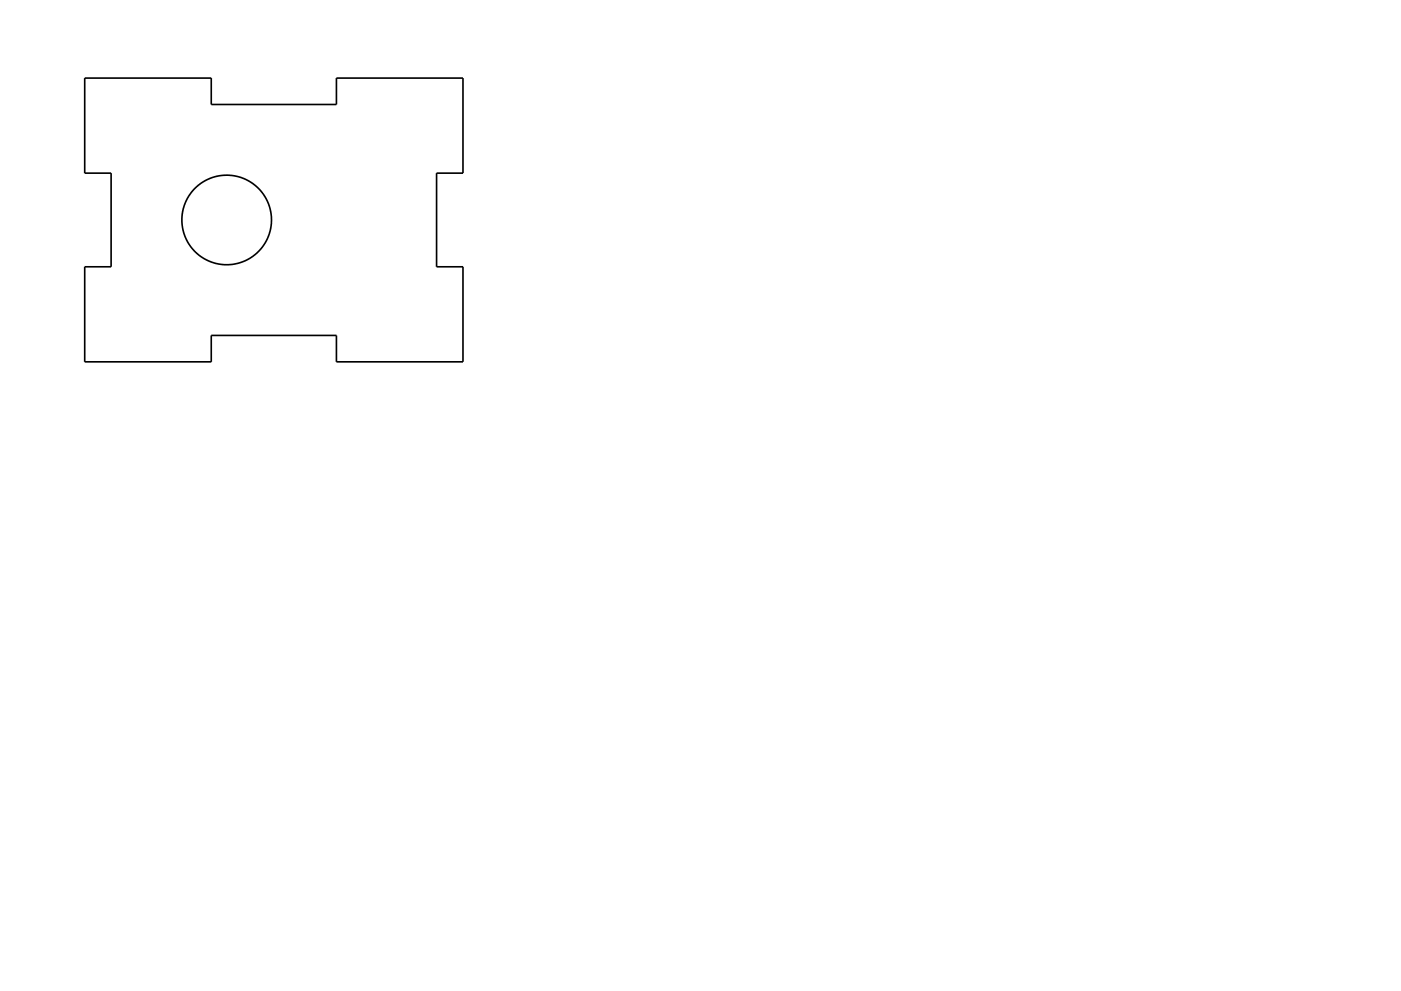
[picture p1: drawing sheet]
<svg xmlns="http://www.w3.org/2000/svg" width="297mm" height="210mm" viewBox="0 0 297 210" stroke-linecap="round" stroke-linejoin="round" font-family="sans-serif">
<g fill="none" stroke="#000" stroke-width=".35">
<path d="M18 16.6h26.8v5.6h26.5v-5.6h26.9v20.1h-5.6v19.9h5.6v20.2h-26.9v-5.6h-26.5v5.6h-26.8v-20.2h5.6v-19.9h-5.6z"/>
<circle cx="48.1" cy="46.7" r="9.5"/>
</g>
</svg>
